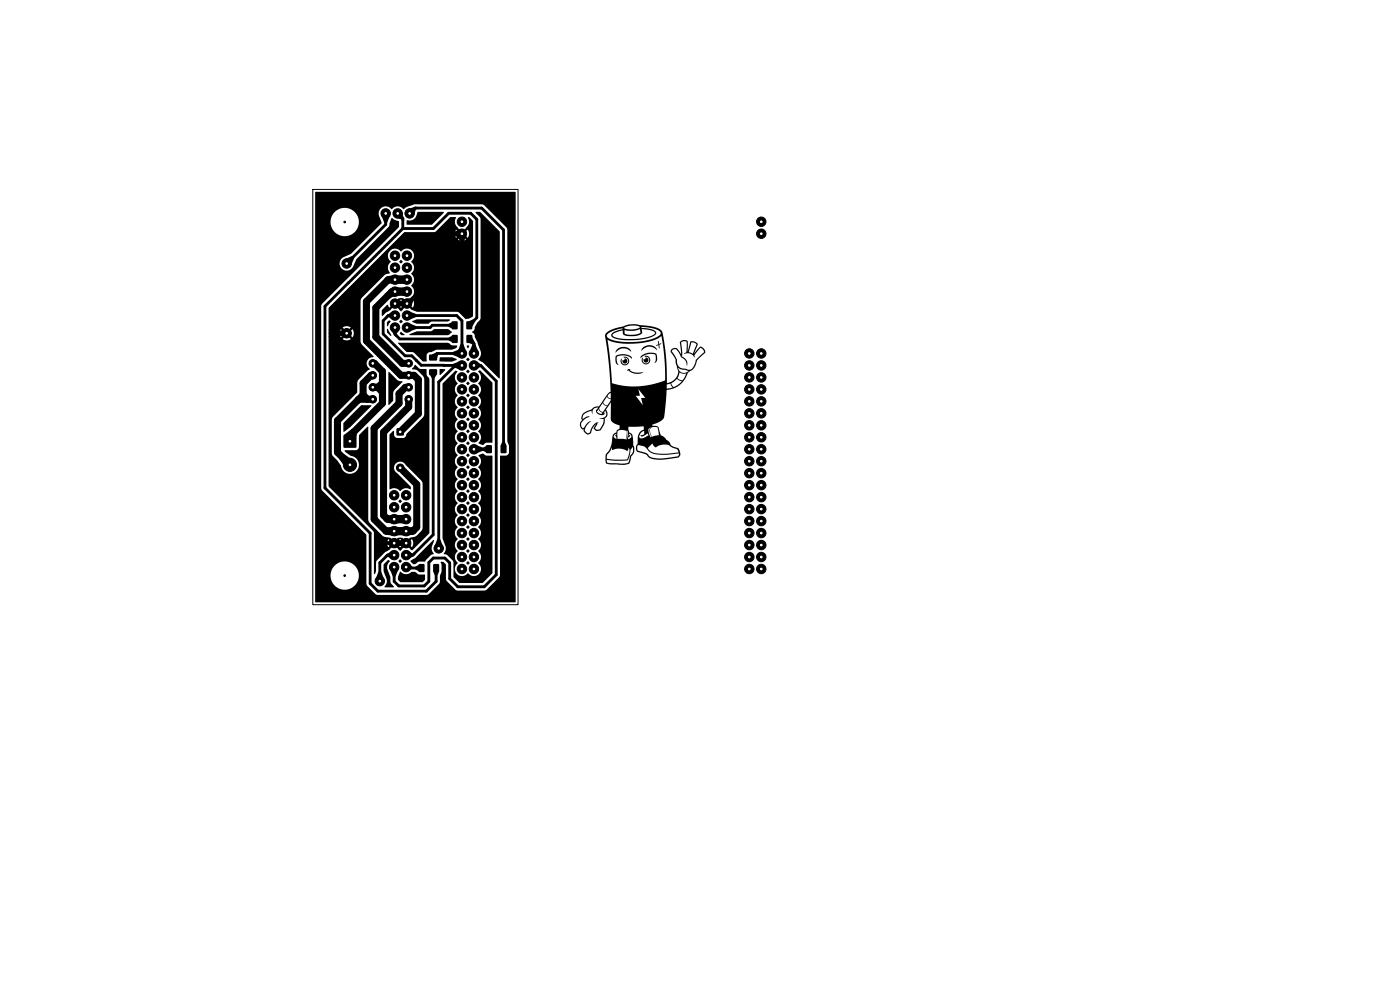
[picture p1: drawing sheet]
<svg xmlns="http://www.w3.org/2000/svg" width="297mm" height="210mm" viewBox="0 0 297 210" stroke-linecap="round" stroke-linejoin="round" font-family="sans-serif">
<g fill="#000">
<path d="M73.1 55l1.6-.7 .5 .4-.8 1.7a1.68 1.68 0 0 1-1.3-1.4zM80.9 45.6a1.68 1.68 0 0 1 1.9 0l-.7 1.7h-.6zM81.4 59.2l.4-.4 .6-.2 1.3-.3v2l-1.1-.2-.1 .2zM84.4 45.3l.9-.3 .5 1.4-.1 .4h-.5v-.2l-1.1-.4zM83.9 58.3l1.9 .3v1.5l-1.9 .2zM84.3 58.6l1.9-.3v2l-1.9-.2zM86.6 44.3l1.4-.5 .4 .1v.5h-.1l-.4 1.2-1-.3zM86.3 46.7a1.58 1.58 0 0 0 2-1l.4-.8h5.3l.2 .2-2.6 2.6h-5.2zM69.8 65.3l16-16h6.4l3.3-3.2 1.1-.1 .1 .2a1.69 1.69 0 0 0 .4 2.2l.6 .6v.2l-.2 .2-.8-.6a1.5 1.5 0 0 0 .1 1.6l.6-.6h.2l.2 .3-.6 .8a1.49 1.49 0 0 0 1.7-.1l-.6-.6v-.2l.3-.2 .6 .6a1.48 1.48 0 0 0 0-1.7l-.6 .6h-.2l-.2-.3 .7-.6a1.62 1.62 0 0 0 .4-2.2v-.1h.3l.7 .8v20.2l-.9 .5-.6 .1-1.4-1.4-.4-.2h-8.6a2.68 2.68 0 0 1-1.8-1.1l.3-.4 .7 .6a1.48 1.48 0 0 0 0-1.7l-.7 .6h-.1l-.2-.3 .6-.6a1.74 1.74 0 0 0 0-2.7 1.69 1.69 0 0 0 0-2.5 1.74 1.74 0 0 0 0-2.6 1.55 1.55 0 0 0 .1-2.3 1.55 1.55 0 0 0-2.3 .2 1.56 1.56 0 0 0-2.3-.1 1.56 1.56 0 0 0 .2 2.4 1.61 1.61 0 0 0-.2 2.3l-1.2 .5-4.7 4.8-.3 .5v8.9l.3 .5 2.5 2.6a1.58 1.58 0 0 0-1.5 1.7l.6 .9-.5 .4-1.9 2-.2 .5-.1 2.1-5.1 5.1-.2 .5v7.3l.2 .6 1 1 .8 1a1.91 1.91 0 0 0 1.9 1.7 1.91 1.91 0 0 0 1.9-1.9 1.91 1.91 0 0 0-1.8-1.9l-1-.7-.3-.4 2.4-.1 .5-.3 .1-.4 .1-2.5 1.9-1.8v19.9l.3 .5 2.7 2.7 .5 .3 1.3 .2 .5 .6-.3 .3-.8-.6a1.5 1.5 0 0 0 .1 1.7l.7-.7 .3 .3-.7 .8-1 .6-1.8 1.9-.1 2.1-.2 .6-.2 .1-.2-9.1-9.5-9.6v-32.5h2.3l.3 1 .8-.7 .2 .3-.6 .7 .3 .2a1.49 1.49 0 0 0 1.4-.2l-.6-.6v-.2l.3-.2 .7 .7a1.5 1.5 0 0 0 0-1.8l-.6 .6h-.2l-.2-.2 .6-.7-.1-.1a1.49 1.49 0 0 0-1.6 .1l.6 .7-.2 .3-.8-.7-.3 .8h-2.3zM96 49.3l1.7-.7 .3 1-.3 .9-1.7-.6zM97 49.9l1-.3 1 .3-.7 1.7h-.6zM100.9 45h1l4.1 4.2v31h-.2l-3.3-3.3-1-.6a1.71 1.71 0 0 0 .4-2l-1.2-2.8a.79 .79 0 0 0-.5-.9v-.2a.86 .86 0 0 0 .5-1l1.3-1.9v-21.1l-.2-.4z"/>
<path d="M66.9 40.7h42.4l.1 .1v86.9l-42.4 .1-.1-.2v-5.5h3.2l.2 1.1 .6 .9 .9 .7 1 .3a3 3 0 0 0 3.3-2.8 3 3 0 0 0-2.9-3.2 3 3 0 0 0-3.1 3h-3.2v-18.5h1.2l.2 .4 9.4 9.4v10.4l.2 .5 1.9 1.8h11l2.5-2.5v-1.4l.4-1v-1.5l-.2-.4 .1-.1h.4l.6 .5 .1 3.4 2 2.1 6.1 .1 .4-.2 2.7-2.7 .2-.4v-25.2l.1-.2 1.1 .1a.74 .74 0 0 0 .7-.7v-1.5l-.4-.9-.1-45.2-4.8-4.9-.4-.2h-14.3l-1.7 .6-.7 .5a1.79 1.79 0 0 0-2.6 0 1.51 1.51 0 0 0-1.9-.4 1.51 1.51 0 0 0-.7 1.9l.5 1.5-6.4 6.4-1.6 .8a1.5 1.5 0 0 0-.4 2.4 1.5 1.5 0 0 0 2.4-.5l.7-1.5 6.8-6.9 .7-1.8 1.5 .6v1.3l-16.4 16.5-.1 38.9h-1.2v-56.5h3.2l.3 1.3 .9 1.1a3 3 0 0 0 4.5-1.1 3 3 0 0 0-2-4.2 3 3 0 0 0-3.7 2.9h-3.2zM71.6 70.4l1.7-.7 .3 1-.3 1-1.7-.7zM82.1 69.8h.2l.7 1.3-.1 .2-.8-.8zM82.4 78.9h.2l1.8 1.8 1 .3-1.8 1.9-.2 .5v1.6l-.9 .9-.1-.2zM82.1 68.3l.4-.3 .4 .2-.7 1-.1-.1zM81.6 62.3l1.6-1.2 .4 .4 .7 1.2-1.1 .3-.5 .4zM81 65.8l1.1-1.2 .2 .1 .3 .6 .6-.7 .4 .3-.7 .8-1 .6-.8 .7-.1-.1zM81.8 67.1l1.5-1 .5 .8-.5 .9-.9-.6-.2 .4zM82.9 69.9l.9-.4 .9 .5-.6 .9 .3 .2-.4 .4-.4-.4zM84.1 64.8l.3-.2 .6 .7 .8-.7 .3 .3-1 1.1-1-1zM84.5 72.7h10.5l.9 .6h1.1l-.2 .5-.9 .4h-3.2l-1.2 .5a.81 .81 0 0 0-1 .7v1.2l-.8 .1-2-1.9-1.5-.2zM85 70.4h.2l.6 .5v.2h-.7l-.3-.3z"/>
<path d="M84.1 63.8l.4-.5 .6-.1 .5 .1 .5 .6-.3 .3-.8-.7-.7 .7zM83.9 60.9l1.9 .2v1.5l-1.9 .2zM84.1 63.4l1.7 .7v.6l-1.7 .7-.3-1zM84.3 64.1l1.7-.6a1.68 1.68 0 0 1 0 1.9l-1.7-.7zM84.3 61.1l1.9-.2v1.9l-1.9-.2zM86.6 68.5l1.7 .7v.6l-1.7 .6a1.68 1.68 0 0 1 0-1.9zM86.6 66l1.7 .6v.6l-1.7 .7-.3-1zM85.9 63.5l.3-.1a1.49 1.49 0 0 0 1.3-.6l.5 .4-.8 1.7-.8-.5zM88 77.4h.1l1 .8 1.4 .1v1.2l.6 .9v32.6l-3.6 3.7-.4-.1-.7-.9 .3-.3 .7 .7a1.48 1.48 0 0 0 0-1.7l-.7 .6-.3-.4a1.28 1.28 0 0 1 1.2-.7l.8-.3 1-.9 .2-.6 .1-9.5-.3-.7-3.3-3.3a1.31 1.31 0 0 0-2.1-.3 1.31 1.31 0 0 0 .3 2.1l2.8 2.8-.1 .6a1.65 1.65 0 0 0-2.1 .4 1.99 1.99 0 0 0-2.2-.4l-.1-11.5 .9-.9 .1 .8a.74 .74 0 0 0 .7 .7h1.2a.86 .86 0 0 0 .7-.9l3.5-3.4 .3-.7v-7.7l-.3-.5-1-1-.6-.3-.7-.1zM91.1 78.4h1.6v1.1h-1.6zM91.1 75.3h1.6v1.1h-1.6zM91.9 79l.6 .6-.3 .6h-.6l-.3-.6z"/>
<path d="M91.6 75.2l1.1-.5h.4v.6l-.1-.1-.3 .7-.8-.1zM93.3 78.3l1.2 .1-1.1 1.1-.1-.1zM86.9 70.9l1.6-.6 3-.1 .6-.4h2.9l.9 .7-.9 .6h-8zM87.5 68.1l1-.4h6.8l.2 .2-.5 .3h-3.4l-.7 .5h-2.4l-1-.4zM95.2 68.7l.6-.3 .6 .6-.6 .7-.6-.4zM95.2 71.6l.6-.3 .7 .6-.7 .7-.6-.4zM93.3 75.8h2.6l.9 .3v.3a3.4 3.4 0 0 1-2.4 .3l-1.2-.1zM96.6 78.7l.4 .1a1.75 1.75 0 0 0 .1 2.6 1.67 1.67 0 0 0 0 2.5 1.67 1.67 0 0 0 0 2.6 1.67 1.67 0 0 0 0 2.5 1.67 1.67 0 0 0 0 2.6 1.65 1.65 0 0 0 0 2.5 1.65 1.65 0 0 0 0 2.5 1.67 1.67 0 0 0 0 2.6 1.67 1.67 0 0 0 0 2.5 1.67 1.67 0 0 0 0 2.6 1.67 1.67 0 0 0 0 2.5 1.69 1.69 0 0 0 0 2.5 1.67 1.67 0 0 0 0 2.6 1.67 1.67 0 0 0 0 2.5 1.67 1.67 0 0 0 0 2.6 1.69 1.69 0 0 0 0 2.5 1.56 1.56 0 0 0-.1 2.3 1.56 1.56 0 0 0 2.3-.2 1.56 1.56 0 0 0 2.4 .1 1.56 1.56 0 0 0-.2-2.3 1.72 1.72 0 0 0 0-2.6 1.74 1.74 0 0 0 0-2.5 1.82 1.82 0 0 0 0-2.6 1.74 1.74 0 0 0 0-2.5 1.82 1.82 0 0 0 0-2.5 1.82 1.82 0 0 0 0-2.6 1.74 1.74 0 0 0 0-2.5 1.74 1.74 0 0 0 0-2.6 1.63 1.63 0 0 0 0-2.4l1-.4 .7 .4h1.1l.2 .2v24.8l-2.1 2.1h-4.9l-1.3-1.3-.1-3.4-1.2-1.2-.8-.3a1.62 1.62 0 0 0 .3-1.8l-.5-1.5v-32.8zM95.9 68.2h1.1v1.6h-1.1zM95.9 71.1h1.2v1.6h-1.2zM96.4 77.3l1.1-.7 .5 .9-.5 .9-.9-.6-.2 .3-.4-.4zM96 74.7l1.7-.7 .3 1-.3 .9-1.7-.6z"/>
<path d="M96 77.2l1.7-.6a1.68 1.68 0 0 1 0 1.9l-1.7-.7zM97.7 73h.6l.6 1.7-.9 .3-.9-.3zM99 73.3h.5l-.2 .6-.1-.1zM99 68.2h1.1v1.6h-1.1zM99.6 71.9l.6-.3 .6 1.5h-.5l-.8-.3zM99 71.1h1.2v1.6h-1.2zM99.5 68.1l.9-.4 .5 .4-.7 1.2-.7-.3zM100.2 73h.6l.7 1.7a1.68 1.68 0 0 1-1.9 0zM101 76.6l1.2 .7 .4 .4-.4 .4-.2-.3-1 .6-.5-.9zM101.5 78.7l.4-.1 2.6 2.6v12.6l-1.3 .1-.8 .5-.9-.4a1.66 1.66 0 0 0 0-2.4 1.9 1.9 0 0 0 .4-2l-.4-.6a1.84 1.84 0 0 0 .3-2.1l-.3-.4a1.84 1.84 0 0 0 .3-2.2l-.3-.4a1.81 1.81 0 0 0 .2-2.2l-.2-.3a1.9 1.9 0 0 0 .4-1.9l-.4-.6zM130.8 74.2a1.84 1.84 0 0 1 3.1 .4 2.08 2.08 0 0 0-2.5-.5l-.8 .7zM130.7 75.5a2.96 2.96 0 0 1 3.4 .4v.3a2.72 2.72 0 0 0-3.2-.5v1l.3 .8a1.45 1.45 0 0 1-.5-2z"/>
<path d="M131.8 76.1l.1 .3a.68 .68 0 0 0 .5 .9 .68 .68 0 0 0 .8-.6 .68 .68 0 0 0-.7-.8 .55 .55 0 0 1 .5 .9 .55 .55 0 0 1-.9-.1l-.1-.3a.35 .35 0 0 0 .5-.2 .35 .35 0 0 0-.3-.5 .93 .93 0 0 1 1.3 .9 .93 .93 0 0 1-1.2 .9 .93 .93 0 0 1-.5-1.4zM133.2 78.3l.6 .1h-.3a3.3 3.3 0 0 0 3 .5 2.67 2.67 0 0 1-3.3-.3l-.1 .1zM136.3 75.9v-.1a.35 .35 0 0 0 .3 .4 .35 .35 0 0 0 .4-.3 .35 .35 0 0 0-.3-.4 .91 .91 0 0 1 1.2 .7 .91 .91 0 0 1-.7 1.1 .91 .91 0 0 1-1.1-.9h.2a.7 .7 0 0 0 .8 .7 .7 .7 0 0 0 .6-.7 .7 .7 0 0 0-.7-.7 .74 .74 0 0 1 .4 1.1 .74 .74 0 0 1-1-.6l-.1 .2a.28 .28 0 0 1-.2-.2 .28 .28 0 0 1 .1-.3zM136.4 73.7a1.82 1.82 0 0 1 3 .6 2.08 2.08 0 0 0-3.4 .2zM136 75.5a2.87 2.87 0 0 1 3.3-.3v.2a1.19 1.19 0 0 1-.5 1.6 1.64 1.64 0 0 0 .1-1.8 2.94 2.94 0 0 0-3 .8zM139.6 72.3l.2 .7 .4-.2v.2a.42 .42 0 0 0-.4 .2 .42 .42 0 0 0 .1 .5v.2l-.2-.7-.5 .1 .4-.2zM128.6 70.6l1-.6a4.6 4.6 0 0 1 2.8-.4 3.5 3.5 0 0 0 3.3-.2 3.6 3.6 0 0 0-3.3 .2h-1.7l1.1-.3a6.5 6.5 0 0 1 4.4-.3l.9 .1a4.2 4.2 0 0 1 3.4 1.3l.8 5.3 .2 5.6 1-.4 .9-.7h.3l.5 .3a.63 .63 0 0 0 1-.4l.4-.9-.6 .1-.8-.3-.4 1.1-.4 .1 .2-.3a1.67 1.67 0 0 0 .1-1.9h.1a1.33 1.33 0 0 0 1 1.1 1.33 1.33 0 0 0 1.3-.4l-2.4-.7-.2-.5a5.8 5.8 0 0 0-1.2-3h.2l.2 .2a3.3 3.3 0 0 1 .9 2.2 1.73 1.73 0 0 0 2 1.4 1.11 1.11 0 0 0 1.7-.8l.2-.5a1.55 1.55 0 0 1 .7-1.2l.9-.9a.48 .48 0 0 0 .3-.4 .48 .48 0 0 0-.4-.5l-.4-.2-.2 .2-1.1 1.4 .1 .5a1.78 1.78 0 0 0-2.3-.8l.5-.4h.5l.9 .3 .8-2-.7-.4a.55 .55 0 0 0-.6 .8l-.4 1.3h-.5l.1-1.5a.61 .61 0 0 0-.2-.7 .61 .61 0 0 0-.7 0l-.3 .1 .2 2.1v.8a2.43 2.43 0 0 1 1.1 1.8l-.1 .3v-.3a1.69 1.69 0 0 0-1.2-1.5l-.7-1.3a.7 .7 0 0 0-.6-.4 .7 .7 0 0 0-.7 .4h-.2a.99 .99 0 0 1 1-.7 .99 .99 0 0 1 .9 .8l.3 .6-.3-2.6a1.12 1.12 0 0 1 1.7-.2v2.2l.4-1.7a.5 .5 0 0 1 .2-.5 .5 .5 0 0 1 .6 0l.4 .1a.61 .61 0 0 1 .5 .4 .61 .61 0 0 1-.2 .7l-.6 1.4 .9-1.1a.67 .67 0 0 1 .7-.4 .67 .67 0 0 1 .6 .5 .72 .72 0 0 1 .2 .8 .72 .72 0 0 1-.5 .5 3.2 3.2 0 0 0-1.6 2.4 2.2 2.2 0 0 1-1.2 1.1l-.3 .2a5.2 5.2 0 0 1-4.6 3.7l-.5 5.8a4.3 4.3 0 0 1-2.5 1.6v.2h.3a1.1 1.1 0 0 1 1.2 1.3l.3 .7 .7 .4 1.3 1.3a2.16 2.16 0 0 0 1.7 1.1 1.31 1.31 0 0 1 .1 1.9l-.7 .2a9.3 9.3 0 0 1-5.7-.2 3.8 3.8 0 0 0-2.5-1.2l-.2-.8h.3l.1 .6 .3 .1a2.69 2.69 0 0 1 2.3 1.2 9.5 9.5 0 0 0 6-.3l.1-.4-2.6 .3a4.8 4.8 0 0 1-3.9-.9l-.4-.6h.3a2.71 2.71 0 0 0 2.9 1.2l3.7-.2-.3-.7-.7-.2a3.5 3.5 0 0 0-2.7-.7l-.8 .2a.59 .59 0 0 1-.6 .2 .59 .59 0 0 1-.4-.5l-.1-.2-1 .9h-.3l-.6-.3-1.1-.3-.2 .2v.4h-.3v-.2a3.1 3.1 0 0 0 .4-2.1h.3l.3 .3a1.99 1.99 0 0 0 1.6-.8l-.1-.3-.5 .4a.56 .56 0 0 1-1 0 .54 .54 0 0 0 .6-.1 .54 .54 0 0 0 .2-.6l-.1-.2a1.46 1.46 0 0 0-1 1.3h-.3a2.04 2.04 0 0 1 1.3-1.7h.9l.2 1.1 .4 .7 .1-.1-.4-1.5 .5 1.4 1.4-.3-.1-1a.81 .81 0 0 0-1.2-.7l-.6 .6 .3-.5-.6 .3h-.9l-.1-.6-3.2 .1a1.31 1.31 0 0 0 .3 1.3l.5 .5 .3 2.3a1.89 1.89 0 0 1-.5 2.2l-.1 .6a1.28 1.28 0 0 1-1.6 1.2l-1.5-.1a3 3 0 0 1-2.2-.3l-.1-.6h.3a.57 .57 0 0 0 .2 .6 .57 .57 0 0 0 .6 .1h2.7a1.04 1.04 0 0 0 1.4-1.1l.1-.5a1.61 1.61 0 0 0 .6-1.6l-.1-.3-.5 .6-.3 1.7a.57 .57 0 0 1-.7 .6h-2.2l-2.1-.1v-.4h.3a5.4 5.4 0 0 0 2.8 .3h1.5a3.1 3.1 0 0 0 .4-2.4l-.1-.2v.5a.27 .27 0 0 1-.2 .3 .27 .27 0 0 1-.3-.2l-.2-.1a3.2 3.2 0 0 0-2.7 .1l-.1-.6-.4 .8a1.52 1.52 0 0 0-.7 1.5l-.3-.1a1.76 1.76 0 0 1 .8-1.6l.5-1.3 .2-1.6h.3l.6 .5-.2-.8 .1-.1v.1l.3-.1v.9l1.7 .1 .3-1.4a.41 .41 0 0 0-.1-.4 .41 .41 0 0 0-.4-.1h.3a1.03 1.03 0 0 1 .2 1.4l-.1 .5 .1-.1a.61 .61 0 0 0 .8-.2 .61 .61 0 0 0-.3-.9l-.1 .5 .1-.3a.37 .37 0 0 1-.2 .6l-.1 .3h-.2l.2-.9a.59 .59 0 0 0 0-.7 .59 .59 0 0 0-.7-.2l-.9-.1-.6 .2v.8h-.3v-.2l-.5 .6h-.3l.3-.6a.85 .85 0 0 0 .7-.8l.2-.1a.49 .49 0 0 0 .4-.5 .49 .49 0 0 0-.5-.5 1.88 1.88 0 0 1-1.4-2.5v-2.3l-1 1.6a1.27 1.27 0 0 1-.3 1.8 3 3 0 0 1-1.1 2.7 .86 .86 0 0 1-1.2-.6l.4-.9v.1a3.6 3.6 0 0 0-1.1 1.9l-.2 .2a.51 .51 0 0 1-.8-.1l-.5-.6v-.4l-.1 .1a.93 .93 0 0 1-.7-1.1h.3l.3 .8h.2a2.92 2.92 0 0 1 1.6-1.5l-.2 .2a2.41 2.41 0 0 0-1.1 1.9l.1 .1a.57 .57 0 0 0 .7 .4 .57 .57 0 0 0 .4-.7l.1-.3a1.88 1.88 0 0 1 1.6-1.3l-.3 .1-.2 .7a.44 .44 0 0 0-.1 .6 .44 .44 0 0 0 .6 .1 2.49 2.49 0 0 0 1-2.3h-.9a1.12 1.12 0 0 0 1.4-1.4l-.1-.3-.3 .7 .3-.2a1.06 1.06 0 0 1-1.1 .5 1.06 1.06 0 0 1-.9-.8l1.2 .5 .2-.3-.6-.3-.2-.4-.4 .5h-.2l.1-.4 .1 .1 .2-.4h.3a.62 .62 0 0 0 .3 .6 .62 .62 0 0 0 .6 .1l.8-1.2-.7-.2-.2-.4-.8 1.1h-.3l.1-.1a1.05 1.05 0 0 0-1.2 1.4l-.2-.8a2.03 2.03 0 0 0-1.9 1.6l.1 .1 .3-.2a.91 .91 0 0 1 1.1-.2 2.6 2.6 0 0 0-1.8 1.6h-.3l.1-.3 .4-.7a.51 .51 0 0 1-.1-.8 3.2 3.2 0 0 1 2-1.3l.2-.1a1.44 1.44 0 0 1 1.5-.6l.6-.9h.3l.2 .4a.57 .57 0 0 0 .5 .2 .57 .57 0 0 0 .5-.4 .71 .71 0 0 0 .4-.8l-.5-.1-.3-.5-.8 1.2h-.3l.9-1.3h.3l.2 .4 .5 .1v-.5h5.2l1.6 1.9-.4-1.4 .9-.1-1.4-1.8 .2 1.3-6.1 .1-.1-.7-.6 .7h-.3l.5-.7 .4-.2-.3-5.2-.7-5.8h.4l.1 1 .8 8.2 .4 .1a16 16 0 0 0 8 .2h3.2l.1 .8 1.2-.2-.5-.8-.8 .2h-3.2l1.1-.3h3.1l.2 .5a.43 .43 0 0 0 .4 .3 .43 .43 0 0 0 .4-.2l1.3-1-1.1-.5-1.2 .9h-3.1l1.4-.5a.43 .43 0 0 0 .4-.2 .43 .43 0 0 0 0-.4l-.2-4.7-.6-4.2a11.6 11.6 0 0 1-7.3 1.6h-.7a7.1 7.1 0 0 1-3.4-.8h-.4l-.1-.7 .3-.1a2.73 2.73 0 0 0 2.4 1.1 15.6 15.6 0 0 0 8.6-1.1 .68 .68 0 0 0 .5-.8 .68 .68 0 0 0-.7-.5l-1.6-.5-1.8-.1v.2h.4a3.3 3.3 0 0 1 2.7 .9v.2a2.59 2.59 0 0 1-2.1 1.1 13.2 13.2 0 0 1-7.2-.2l-.2-.5 .2 .1a6.7 6.7 0 0 0 4.2 .7 8.7 8.7 0 0 0 4.8-1.2 .74 .74 0 0 0-.9-.6l-1.9-.3a.87 .87 0 0 1-.7 1.3 3.5 3.5 0 0 1-3.3-.3v-.7h.4v.2a.66 .66 0 0 0 .9 .7 3.3 3.3 0 0 0 2.5-.5l-.2-.7a5 5 0 0 1-3.2 .2v.1h-.4a3.6 3.6 0 0 0-2.2 1l-.2-.1a3.9 3.9 0 0 1 2.4-1.2v-.1a5.1 5.1 0 0 0-3.4 1.4v.2h-.4zM72 97.4l1.1-1 1.2 .8-.1 1.4h-1.4zM73.1 92.2l1.6-1.2 1 1-.1 .5-2.1 .7zM72.9 92.3h2.7v2.6h-2.7zM72.9 89.7l3.7-3.7h2.2l-.1 .2-4.3 4.4-1.4 1-.2-.1zM84.2 90.9h1.4v1.4h-1.4z"/>
<path d="M100.8 94.3l1.7 .7v.6l-1.7 .6a1.68 1.68 0 0 1 0-1.9zM102.4 95l.7-.3 .6 .6-.6 .6-.7-.3zM103.1 94.5h1.2v1.6h-1.2zM106.5 93.8h.6l.4 .8-.7 .7-.6-.7zM106.2 94.5h1.2v1.6h-1.2zM81.4 119.7l.9-.9 .4 .2a1.93 1.93 0 0 0-.5 1.8l.6 1.6v1.2l.8 .9-.1 .1-1.9-.1a1.65 1.65 0 0 0 .4-1.8l-.1-.1a4.1 4.1 0 0 1-.5-2.8zM81.6 115l.4-.4 .2 .3 .9-.6 .5 .9-.5 .9-1.1-.7zM81.6 117.9l1.5-1 .5 .9-.5 .8-.9-.5-.2 .3zM82 111.9l1.5-.2v2l-1.6-.3-.7-.4 1-1zM82.3 109.2l.2 .1 1-.1v1.9l-1.3-.2-.5-.2-.4-.4zM83.9 114.3l1.7 .6v.6l-1.7 .7a1.68 1.68 0 0 1 0-1.9zM83.9 115.6l.3-.1 .6 .6 .8-.7 .3 .4-1 1.1-1-1.1z"/>
<path d="M83.9 114.6l.5-.5 .5-.1 .5 .1 .5 .6-.3 .3-.8-.6-.6 .6zM83.7 109.2l1.9 .2v1.5l-1.9 .2zM83.7 111.7l1.9 .2v1.5l-1.9 .3zM84.2 114.9l1.7-.6a1.68 1.68 0 0 1 0 1.9l-1.7-.7zM84.2 109.4l1.9-.2v1.9l-1.9-.2zM84.2 111.9l1.9-.2v2l-1.9-.3zM86.6 116.9l1 .6 .2-.4 .4 .5-.4 .4-1.2 .6-.4-.8zM86.1 120.5l.9-.8 .7 .7-1.5 .9zM86.3 111.7l1 .2 .2-.2 1 1.1-.4 .4-.5 .2-1.3 .3-.1-1zM88.8 119.7h1.2v1.6h-1.2zM88.1 120.2l.7-.3 .6 .6-.6 .6-.7-.3zM91.9 119.7h1.2v1.6h-1.2z"/>
<path d="M87.1 118.9l1-.6 3.9-3.7 .1 .1-.4 1a1.52 1.52 0 0 0 .3 1.7l-.1 .2-.5 .2-1.3 1.4-1.2-.1-.9 .6h-.3l-.6-.6zM92.8 114.3h.6l.6 1.7a1.68 1.68 0 0 1-1.9 0zM80.3 121.3h.6l.6 1.7a1.68 1.68 0 0 1-1.9 0zM82.7 120.6a1.68 1.68 0 0 1 1.9 0l-.7 1.7h-.6zM84.9 121.3h.1a1.56 1.56 0 0 0 2.3 0h.7l.9 .6h1.2v1.1l-.5 .5h-4.7l-.5-.6v-.5zM92.5 120.5l.7 .7-.4 .8h-.6l-.3-.8z"/>
<circle cx="85.1" cy="55.5" r=".34"/>
<circle cx="85.1" cy="68.2" r=".34"/>
<circle cx="99.3" cy="78.8" r=".35"/>
<circle cx="99.3" cy="76.2" r=".35"/>
<circle cx="99.3" cy="99.1" r=".34"/>
<circle cx="99.3" cy="94" r=".34"/>
<circle cx="99.3" cy="86.4" r=".34"/>
<circle cx="99.3" cy="91.5" r=".34"/>
<circle cx="99.3" cy="81.3" r=".34"/>
<circle cx="99.3" cy="96.5" r=".33"/>
<circle cx="99.3" cy="83.8" r=".34"/>
<circle cx="99.3" cy="88.9" r=".36"/>
<circle cx="84.9" cy="119" r=".34"/>
<circle cx="84.9" cy="106.3" r=".34"/>
<circle cx="99.3" cy="119.4" r=".34"/>
<circle cx="99.3" cy="109.2" r=".34"/>
<circle cx="99.3" cy="101.6" r=".34"/>
<circle cx="99.3" cy="111.8" r=".34"/>
<circle cx="99.3" cy="114.3" r=".33"/>
<circle cx="99.3" cy="106.7" r=".34"/>
<circle cx="99.3" cy="116.9" r=".34"/>
<circle cx="99.3" cy="104.2" r=".34"/>
</g>
<g fill="#000" stroke="#000" stroke-width=".21">
<circle cx="73.1" cy="47.1" r=".17"/>
<circle cx="73.5" cy="55.9" r="1"/>
<circle cx="81.8" cy="45.3" r="1"/>
<circle cx="83.8" cy="54.2" r="1"/>
<circle cx="83.8" cy="59.3" r="1"/>
<circle cx="83.8" cy="56.8" r="1"/>
<circle cx="84.4" cy="45.3" r="1"/>
<circle cx="86.3" cy="54.2" r="1"/>
<circle cx="86.3" cy="56.8" r="1"/>
<circle cx="86.3" cy="59.3" r="1"/>
<circle cx="86.9" cy="45.3" r="1"/>
<circle cx="98" cy="47" r="1"/>
<circle cx="98" cy="49.6" r="1"/>
<circle cx="161.5" cy="47" r="1"/>
<circle cx="161.5" cy="49.6" r="1"/>
<circle cx="73.5" cy="70.7" r="1"/>
<circle cx="79.1" cy="79.6" r=".8"/>
<circle cx="79.1" cy="77.1" r=".8"/>
<circle cx="83.8" cy="64.4" r="1"/>
<circle cx="83.8" cy="61.9" r="1"/>
<circle cx="83.8" cy="66.9" r="1"/>
<circle cx="83.8" cy="69.5" r="1"/>
<circle cx="86.3" cy="64.4" r="1"/>
<circle cx="86.3" cy="66.9" r="1"/>
<circle cx="86.3" cy="61.9" r="1"/>
<circle cx="86.3" cy="69.5" r="1"/>
<circle cx="86.7" cy="77.1" r=".8"/>
<circle cx="86.7" cy="79.6" r=".8"/>
<circle cx="98" cy="75" r="1"/>
<circle cx="98" cy="77.5" r="1"/>
<circle cx="100.5" cy="77.5" r="1"/>
<circle cx="100.5" cy="75" r="1"/>
<circle cx="159" cy="75" r="1"/>
<circle cx="159" cy="77.5" r="1"/>
<circle cx="161.5" cy="77.5" r="1"/>
<circle cx="161.5" cy="75" r="1"/>
<circle cx="74.2" cy="98.6" r="1.4"/>
<circle cx="79.1" cy="82.2" r=".8"/>
<circle cx="79.1" cy="84.7" r=".8"/>
<circle cx="84.9" cy="99.2" r=".8"/>
<circle cx="86.7" cy="84.7" r=".8"/>
<circle cx="86.7" cy="82.2" r=".8"/>
<circle cx="98" cy="82.6" r="1"/>
<circle cx="98" cy="95.3" r="1"/>
<circle cx="98" cy="85.1" r="1"/>
<circle cx="98" cy="90.2" r="1"/>
<circle cx="98" cy="97.8" r="1"/>
<circle cx="98" cy="92.8" r="1"/>
<circle cx="98" cy="80.1" r="1"/>
<circle cx="98" cy="87.7" r="1"/>
<circle cx="100.5" cy="95.3" r="1"/>
<circle cx="100.5" cy="82.6" r="1"/>
<circle cx="100.5" cy="85.1" r="1"/>
<circle cx="100.5" cy="97.8" r="1"/>
<circle cx="100.5" cy="80.1" r="1"/>
<circle cx="100.5" cy="90.2" r="1"/>
<circle cx="100.5" cy="87.7" r="1"/>
<circle cx="100.5" cy="92.8" r="1"/>
<circle cx="159" cy="82.6" r="1"/>
<circle cx="159" cy="87.7" r="1"/>
<circle cx="159" cy="90.2" r="1"/>
<circle cx="159" cy="80.1" r="1"/>
<circle cx="159" cy="85.1" r="1"/>
<circle cx="159" cy="97.8" r="1"/>
<circle cx="159" cy="92.8" r="1"/>
<circle cx="159" cy="95.3" r="1"/>
<circle cx="161.5" cy="92.8" r="1"/>
<circle cx="161.5" cy="95.3" r="1"/>
<circle cx="161.5" cy="82.6" r="1"/>
<circle cx="161.5" cy="87.7" r="1"/>
<circle cx="161.5" cy="90.2" r="1"/>
<circle cx="161.5" cy="97.8" r="1"/>
<circle cx="161.5" cy="85.1" r="1"/>
<circle cx="161.5" cy="80.1" r="1"/>
<circle cx="83.6" cy="115.2" r="1"/>
<circle cx="83.6" cy="110.1" r="1"/>
<circle cx="83.6" cy="112.7" r="1"/>
<circle cx="83.6" cy="107.6" r="1"/>
<circle cx="83.6" cy="105.1" r="1"/>
<circle cx="83.6" cy="117.8" r="1"/>
<circle cx="86.2" cy="107.6" r="1"/>
<circle cx="86.2" cy="110.1" r="1"/>
<circle cx="86.2" cy="115.2" r="1"/>
<circle cx="86.2" cy="117.8" r="1"/>
<circle cx="86.2" cy="112.7" r="1"/>
<circle cx="86.2" cy="105.1" r="1"/>
<circle cx="93.1" cy="116.3" r="1"/>
<circle cx="98" cy="113.1" r="1"/>
<circle cx="98" cy="102.9" r="1"/>
<circle cx="98" cy="108" r="1"/>
<circle cx="98" cy="115.6" r="1"/>
<circle cx="98" cy="100.4" r="1"/>
<circle cx="98" cy="105.5" r="1"/>
<circle cx="98" cy="110.5" r="1"/>
<circle cx="98" cy="118.2" r="1"/>
<circle cx="100.5" cy="100.4" r="1"/>
<circle cx="100.5" cy="110.5" r="1"/>
<circle cx="100.5" cy="105.5" r="1"/>
<circle cx="100.5" cy="102.9" r="1"/>
<circle cx="100.5" cy="108" r="1"/>
<circle cx="100.5" cy="113.1" r="1"/>
<circle cx="100.5" cy="115.6" r="1"/>
<circle cx="100.5" cy="118.2" r="1"/>
<circle cx="159" cy="110.5" r="1"/>
<circle cx="159" cy="100.4" r="1"/>
<circle cx="159" cy="105.5" r="1"/>
<circle cx="159" cy="108" r="1"/>
<circle cx="159" cy="115.6" r="1"/>
<circle cx="159" cy="118.2" r="1"/>
<circle cx="159" cy="113.1" r="1"/>
<circle cx="159" cy="102.9" r="1"/>
<circle cx="161.5" cy="113.1" r="1"/>
<circle cx="161.5" cy="102.9" r="1"/>
<circle cx="161.5" cy="115.6" r="1"/>
<circle cx="161.5" cy="108" r="1"/>
<circle cx="161.5" cy="118.2" r="1"/>
<circle cx="161.5" cy="100.4" r="1"/>
<circle cx="161.5" cy="105.5" r="1"/>
<circle cx="161.5" cy="110.5" r="1"/>
<circle cx="73.1" cy="122.1" r=".17"/>
<circle cx="80.6" cy="123.3" r="1"/>
<circle cx="83.6" cy="120.3" r="1"/>
<circle cx="86.2" cy="120.3" r="1"/>
<circle cx="98" cy="120.7" r="1"/>
<circle cx="100.5" cy="120.7" r="1"/>
<circle cx="159" cy="120.7" r="1"/>
<circle cx="161.5" cy="120.7" r="1"/>
</g>
<g fill="none" stroke="#000" stroke-width=".6">
<path d="M81.8 45.3v2.3l-8.3 8.3M84.4 45.3l1.1 1.1v2.1M85.5 48.5h6.4l3.3-3.3h4.7l1.3 1.3v20.9l-1.6 1.6M85.5 48.5l-11.6 11.5M86.9 45.3l1.1-1.2h14.2l4.6 4.7v46.5M70 70.7h3.5M70 70l.7 .7M70.7 70.7h.1M70.7 70.7l-.7 .7M73.9 60l-5 5v38.5l9.6 9.6v10.7l1.7 1.6h10.3l2-2.1v-2.8M73.9 60h.1M74.3 61.1h.1"/>
<path d="M83.8 64.4h2.6l11.6-11.6v-3.2h-12.1l-15.9 15.8v37.7l12.2 12.1h4M83.8 66.9h-1.4l-1.1 1.1v2.8l4.6 4.7h1.5l2 2h8.6M83.8 69.5v1.4l1 1h11.6M86.3 66.9h10.6l1.1 1.2v6.9h-5.3l-.8 .9M88.3 76.4h.1M91.9 79v34.4l-4.3 4.4h-1.4M96.4 69h-4.7l-.5 .5h-4.9M96.6 77.5l-3.5 3.5v35.3M99.5 71.9l1 1v2.1M100.5 77.5h1.5l3.3 3.3v41.1l-2.6 2.6h-5.6l-1.7-1.7v-3.4l-1-1h-2.5l-.9 .9v4l-1 1h-5.4l-1-1v-3M103.7 95.3h-3.2M83.6 117.8h-1.4l-1.6 1.6v3.9"/>
<path d="M86.2 120.3l.2 .2h3"/>
</g>
<path d="M86.3 59.3h-3.9l-4.7 4.7v8.3l7.3 7.3h2.8l1 .9v7.3l-3.9 3.8M79.1 77.1h.3l1.7 1.7v6.7l-6.9 6.9v1.2M79.1 79.6h-.4l-1.7 1.7v2.5M86.3 61.9h-3.1l-3.5 3.4v6.2l5.6 5.6h1.4M76.1 84.7h3M77 83.8l-5.4 5.4v6.8l2.6 2.6M77 83.8l1 .9M80.1 82.2l1 1M81.1 81.2l-.9 1h-1.1M86.7 82.2h-.7l-1.3 1.3v2.1l-5.3 5.2v19.3l2.5 2.6h5.7l.8-.9v-9.1l-3.5-3.5M86.7 84.7v1.6l-5.3 5.4v17.6l.8 .8h4" fill="none" stroke="#000" stroke-width="1.5"/>
<path d="M66.4 40.2h43.5v88.1h-43.5z" fill="none" stroke="#000" stroke-width=".21"/>
<g fill="#fff" stroke="#fff" stroke-width=".21">
<circle cx="80.6" cy="123.3" r=".18"/>
<circle cx="93.1" cy="116.3" r=".18"/>
<circle cx="161.5" cy="47" r=".17"/>
<circle cx="161.5" cy="49.6" r=".17"/>
<circle cx="98" cy="47" r=".17"/>
<circle cx="98" cy="49.6" r=".17"/>
<circle cx="74.2" cy="93.6" r=".17"/>
<circle cx="74.2" cy="98.6" r=".17"/>
<circle cx="161.5" cy="75" r=".17"/>
<circle cx="159" cy="75" r=".17"/>
<circle cx="161.5" cy="77.5" r=".17"/>
<circle cx="159" cy="77.5" r=".17"/>
<circle cx="161.5" cy="80.1" r=".17"/>
<circle cx="159" cy="80.1" r=".17"/>
<circle cx="161.5" cy="82.6" r=".17"/>
<circle cx="159" cy="82.6" r=".17"/>
<circle cx="161.5" cy="85.1" r=".17"/>
<circle cx="159" cy="85.1" r=".17"/>
<circle cx="161.5" cy="87.7" r=".17"/>
<circle cx="159" cy="87.7" r=".17"/>
<circle cx="161.5" cy="90.2" r=".17"/>
<circle cx="159" cy="90.2" r=".17"/>
<circle cx="161.5" cy="92.8" r=".17"/>
<circle cx="159" cy="92.8" r=".17"/>
<circle cx="161.5" cy="95.3" r=".17"/>
<circle cx="159" cy="95.3" r=".17"/>
<circle cx="161.5" cy="97.8" r=".17"/>
<circle cx="159" cy="97.8" r=".17"/>
<circle cx="161.5" cy="100.4" r=".17"/>
<circle cx="159" cy="100.4" r=".17"/>
<circle cx="161.5" cy="102.9" r=".17"/>
<circle cx="159" cy="102.9" r=".17"/>
<circle cx="161.5" cy="105.5" r=".17"/>
<circle cx="159" cy="105.5" r=".17"/>
<circle cx="161.5" cy="108" r=".17"/>
<circle cx="159" cy="108" r=".17"/>
<circle cx="161.5" cy="110.5" r=".17"/>
<circle cx="159" cy="110.5" r=".17"/>
<circle cx="161.5" cy="113.1" r=".17"/>
<circle cx="159" cy="113.1" r=".17"/>
<circle cx="161.5" cy="115.6" r=".17"/>
<circle cx="159" cy="115.6" r=".17"/>
<circle cx="161.5" cy="118.2" r=".17"/>
<circle cx="159" cy="118.2" r=".17"/>
<circle cx="161.5" cy="120.7" r=".17"/>
<circle cx="159" cy="120.7" r=".17"/>
<circle cx="83.6" cy="105.1" r=".18"/>
<circle cx="86.2" cy="105.1" r=".18"/>
<circle cx="83.6" cy="107.6" r=".18"/>
<circle cx="86.2" cy="107.6" r=".18"/>
<circle cx="83.6" cy="110.1" r=".18"/>
<circle cx="86.2" cy="110.1" r=".18"/>
<circle cx="83.6" cy="112.7" r=".18"/>
<circle cx="86.2" cy="112.7" r=".18"/>
<circle cx="83.6" cy="115.2" r=".18"/>
<circle cx="86.2" cy="115.2" r=".18"/>
<circle cx="83.6" cy="117.8" r=".18"/>
<circle cx="86.2" cy="117.8" r=".18"/>
<circle cx="83.6" cy="120.3" r=".18"/>
<circle cx="86.2" cy="120.3" r=".18"/>
<circle cx="100.5" cy="75" r=".17"/>
<circle cx="98" cy="75" r=".17"/>
<circle cx="100.5" cy="77.5" r=".17"/>
<circle cx="98" cy="77.5" r=".17"/>
<circle cx="100.5" cy="80.1" r=".17"/>
<circle cx="98" cy="80.1" r=".17"/>
<circle cx="100.5" cy="82.6" r=".17"/>
<circle cx="98" cy="82.6" r=".17"/>
<circle cx="100.5" cy="85.1" r=".17"/>
<circle cx="98" cy="85.1" r=".17"/>
<circle cx="100.5" cy="87.7" r=".17"/>
<circle cx="98" cy="87.7" r=".17"/>
<circle cx="100.5" cy="90.2" r=".17"/>
<circle cx="98" cy="90.2" r=".17"/>
<circle cx="100.5" cy="92.8" r=".17"/>
<circle cx="98" cy="92.8" r=".17"/>
<circle cx="100.5" cy="95.3" r=".17"/>
<circle cx="98" cy="95.3" r=".17"/>
<circle cx="100.5" cy="97.8" r=".17"/>
<circle cx="98" cy="97.8" r=".17"/>
<circle cx="100.5" cy="100.4" r=".17"/>
<circle cx="98" cy="100.4" r=".17"/>
<circle cx="100.5" cy="102.9" r=".17"/>
<circle cx="98" cy="102.9" r=".17"/>
<circle cx="100.5" cy="105.5" r=".17"/>
<circle cx="98" cy="105.5" r=".17"/>
<circle cx="100.5" cy="108" r=".17"/>
<circle cx="98" cy="108" r=".17"/>
<circle cx="100.5" cy="110.5" r=".17"/>
<circle cx="98" cy="110.5" r=".17"/>
<circle cx="100.5" cy="113.1" r=".17"/>
<circle cx="98" cy="113.1" r=".17"/>
<circle cx="100.5" cy="115.6" r=".17"/>
<circle cx="98" cy="115.6" r=".17"/>
<circle cx="100.5" cy="118.2" r=".17"/>
<circle cx="98" cy="118.2" r=".17"/>
<circle cx="100.5" cy="120.7" r=".17"/>
<circle cx="98" cy="120.7" r=".17"/>
<circle cx="83.8" cy="54.2" r=".17"/>
<circle cx="86.3" cy="54.2" r=".17"/>
<circle cx="83.8" cy="56.8" r=".17"/>
<circle cx="86.3" cy="56.8" r=".17"/>
<circle cx="83.8" cy="59.3" r=".17"/>
<circle cx="86.3" cy="59.3" r=".17"/>
<circle cx="83.8" cy="61.9" r=".17"/>
<circle cx="86.3" cy="61.9" r=".17"/>
<circle cx="83.8" cy="64.4" r=".17"/>
<circle cx="86.3" cy="64.4" r=".17"/>
<circle cx="83.8" cy="66.9" r=".17"/>
<circle cx="86.3" cy="66.9" r=".17"/>
<circle cx="83.8" cy="69.5" r=".17"/>
<circle cx="86.3" cy="69.5" r=".17"/>
<circle cx="84.9" cy="91.6" r=".18"/>
<circle cx="84.9" cy="99.2" r=".18"/>
<circle cx="73.6" cy="70.7" r=".18"/>
<circle cx="81.8" cy="45.3" r=".17"/>
<circle cx="84.4" cy="45.3" r=".17"/>
<circle cx="86.9" cy="45.3" r=".17"/>
<circle cx="73.5" cy="55.9" r=".17"/>
<circle cx="86.7" cy="84.7" r=".17"/>
<circle cx="86.7" cy="82.2" r=".17"/>
<circle cx="86.7" cy="79.6" r=".17"/>
<circle cx="86.7" cy="77.1" r=".17"/>
<circle cx="79.1" cy="77.1" r=".17"/>
<circle cx="79.1" cy="79.6" r=".17"/>
<circle cx="79.1" cy="82.2" r=".17"/>
<circle cx="79.1" cy="84.7" r=".17"/>
</g>
</svg>
